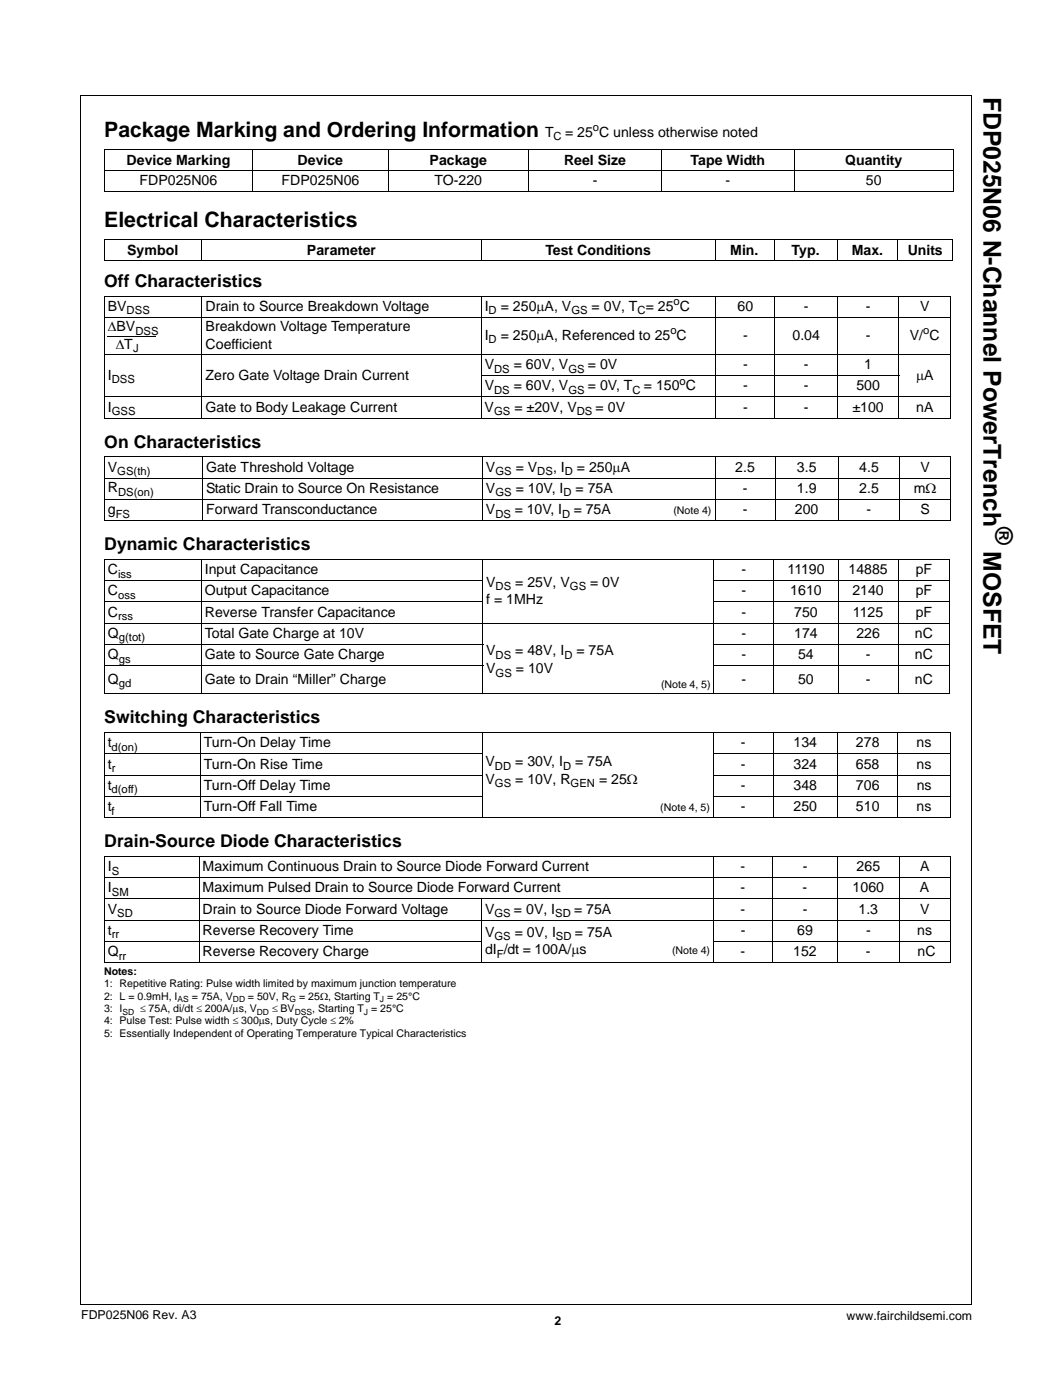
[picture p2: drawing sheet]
<svg xmlns="http://www.w3.org/2000/svg" width="210mm" height="279mm" viewBox="0 0 210 279" stroke-linecap="round" stroke-linejoin="round" font-family="sans-serif">
<defs><g id="words">
<g font-size="4.9">
<text x="196.2" y="19.3" transform="rotate(90 196.2 19.3)">FDP025N06 N-Channel PowerTrench</text>
<text x="196.2" y="110" transform="rotate(90 196.2 110)">MOSFET</text>
</g>
<text font-size="4.8" x="198.6" y="105.1" transform="rotate(90 198.6 105.1)">®</text>
<g font-size="4.2">
<text x="20.8" y="27.3">Package Marking and Ordering Information</text>
<text x="20.8" y="45.3">Electrical Characteristics</text>
</g>
<g font-size="3.5">
<text x="20.8" y="57.2">Off Characteristics</text>
<text x="20.8" y="89.3">On Characteristics</text>
<text x="20.8" y="109.8">Dynamic Characteristics</text>
<text x="20.8" y="144.3">Switching Characteristics</text>
<text x="20.8" y="169">Drain-Source Diode Characteristics</text>
</g>
<g font-size="2.8">
<text x="108.8" y="27.3">T</text>
<text x="112.7" y="27.3">= 25 C unless otherwise noted</text>
<text x="25.3" y="32.9">Device Marking</text>
<text x="59.4" y="32.9">Device</text>
<text x="85.7" y="32.9">Package</text>
<text x="112.5" y="32.9">Reel Size</text>
<text x="137.8" y="32.9">Tape Width</text>
<text x="168.6" y="32.9">Quantity</text>
<text x="27.9" y="37">FDP025N06</text>
<text x="56.2" y="37">FDP025N06</text>
<text x="86.7" y="37">TO-220</text>
<text x="118.3" y="37">-</text>
<text x="144.8" y="37">-</text>
<text x="172.8" y="37">50</text>
<text x="25.4" y="50.9">Symbol</text>
<text x="61.2" y="50.9">Parameter</text>
<text x="108.8" y="50.9">Test Conditions</text>
<text x="145.7" y="50.9">Min.</text>
<text x="158" y="50.9">Typ.</text>
<text x="170" y="50.9">Max.</text>
<text x="181.1" y="50.9">Units</text>
<text x="21.5" y="62">BV</text>
<text x="41" y="62">Drain to Source Breakdown Voltage</text>
<text x="96.7" y="62">I</text>
<text x="99.9" y="62">= 250µA, V</text>
<text x="118" y="62">= 0V, T = 25 C</text>
<text x="147.2" y="62">60</text>
<text x="160.4" y="62">-</text>
<text x="172.8" y="62">-</text>
<text x="183.6" y="62">V</text>
<text x="21.5" y="66.1">∆BV</text>
<text x="23.1" y="69.6">∆T</text>
<text x="41" y="66.1">Breakdown Voltage Temperature</text>
<text x="41" y="69.6">Coefficient</text>
<text x="96.7" y="67.8">I</text>
<text x="99.9" y="67.8">= 250µA, Referenced to 25 C</text>
<text x="148.3" y="67.8">-</text>
<text x="158.1" y="67.8">0.04</text>
<text x="172.8" y="67.8">-</text>
<text x="181.5" y="67.8">V/ C</text>
<text x="21.5" y="75.8">I</text>
<text x="41" y="75.8">Zero Gate Voltage Drain Current</text>
<text x="96.7" y="77.9">V</text>
<text x="96.7" y="73.7">V</text>
<text x="102.5" y="73.7">= 60V, V</text>
<text x="102.5" y="77.9">= 60V, V</text>
<text x="117.3" y="73.7">= 0V</text>
<text x="117.3" y="77.9">= 0V, T</text>
<text x="128.5" y="77.9">= 150 C</text>
<text x="148.3" y="77.9">-</text>
<text x="148.3" y="73.7">-</text>
<text x="160.4" y="77.9">-</text>
<text x="160.4" y="73.7">-</text>
<text x="170.9" y="77.9">500</text>
<text x="172.4" y="73.7">1</text>
<text x="182.8" y="75.8">µA</text>
<text x="21.5" y="82.1">I</text>
<text x="41" y="82.1">Gate to Body Leakage Current</text>
<text x="96.7" y="82.1">V</text>
<text x="102.6" y="82.1">= ±20V, V</text>
<text x="118.9" y="82.1">= 0V</text>
<text x="148.3" y="82.1">-</text>
<text x="160.4" y="82.1">-</text>
<text x="170.1" y="82.1">±100</text>
<text x="182.8" y="82.1">nA</text>
<text x="21.5" y="94.1">V</text>
<text x="41.1" y="94.1">Gate Threshold Voltage</text>
<text x="96.9" y="94.1">V</text>
<text x="102.9" y="94.1">= V</text>
<text x="110.3" y="94.1">, I</text>
<text x="115.1" y="94.1">= 250µA</text>
<text x="146.7" y="94.1">2.5</text>
<text x="159" y="94.1">3.5</text>
<text x="171.4" y="94.1">4.5</text>
<text x="183.6" y="94.1">V</text>
<text x="21.5" y="98.3">R</text>
<text x="41.1" y="98.4">Static Drain to Source On Resistance</text>
<text x="97" y="98.4">V</text>
<text x="102.9" y="98.4">= 10V, I</text>
<text x="114.9" y="98.4">= 75A</text>
<text x="148.2" y="98.4">-</text>
<text x="159" y="98.4">1.9</text>
<text x="171.4" y="98.4">2.5</text>
<text x="182.3" y="98.4">mΩ</text>
<text x="21.5" y="102.6">g</text>
<text x="41.1" y="102.6">Forward Transconductance</text>
<text x="97" y="102.6">V</text>
<text x="102.7" y="102.6">= 10V, I</text>
<text x="114.5" y="102.6">= 75A</text>
<text x="148.2" y="102.6">-</text>
<text x="158.6" y="102.6">200</text>
<text x="172.9" y="102.6">-</text>
<text x="183.6" y="102.6">S</text>
<text x="21.5" y="118.8">C</text>
<text x="21.5" y="114.6">C</text>
<text x="40.9" y="114.6">Input Capacitance</text>
<text x="40.9" y="118.8">Output Capacitance</text>
<text x="97" y="117.1">V</text>
<text x="102.8" y="117.1">= 25V, V</text>
<text x="117.8" y="117.1">= 0V</text>
<text x="147.9" y="118.8">-</text>
<text x="148" y="114.6">-</text>
<text x="157.1" y="114.6">11190</text>
<text x="157.7" y="118.8">1610</text>
<text x="169.3" y="114.6">14885</text>
<text x="170.1" y="118.8">2140</text>
<text x="182.7" y="118.8">pF</text>
<text x="182.7" y="114.6">pF</text>
<text x="21.5" y="123">C</text>
<text x="40.9" y="123">Reverse Transfer Capacitance</text>
<text x="97" y="120.6">f = 1MHz</text>
<text x="147.9" y="123">-</text>
<text x="158.5" y="123">750</text>
<text x="170.2" y="123">1125</text>
<text x="182.7" y="123">pF</text>
<text x="21.5" y="131.5">Q</text>
<text x="21.5" y="127.3">Q</text>
<text x="40.9" y="127.3">Total Gate Charge at 10V</text>
<text x="40.9" y="131.5">Gate to Source Gate Charge</text>
<text x="97" y="130.8">V</text>
<text x="102.8" y="130.8">= 48V, I</text>
<text x="115" y="130.8">= 75A</text>
<text x="147.9" y="131.5">-</text>
<text x="148" y="127.3">-</text>
<text x="158.5" y="127.3">174</text>
<text x="159.2" y="131.5">54</text>
<text x="170.9" y="127.3">226</text>
<text x="172.8" y="131.5">-</text>
<text x="182.6" y="131.5">nC</text>
<text x="182.6" y="127.3">nC</text>
<text x="21.5" y="136.5">Q</text>
<text x="40.9" y="136.5">Gate to Drain “Miller” Charge</text>
<text x="97" y="134.4">V</text>
<text x="102.9" y="134.4">= 10V</text>
<text x="147.9" y="136.5">-</text>
<text x="159.3" y="136.5">50</text>
<text x="172.8" y="136.5">-</text>
<text x="182.6" y="136.5">nC</text>
<text x="21.5" y="149.2">t</text>
<text x="40.7" y="149.2">Turn-On Delay Time</text>
<text x="147.8" y="149.2">-</text>
<text x="158.3" y="149.2">134</text>
<text x="170.8" y="149.2">278</text>
<text x="182.9" y="149.2">ns</text>
<text x="21.5" y="153.4">t</text>
<text x="40.7" y="153.4">Turn-On Rise Time</text>
<text x="96.9" y="152.9">V</text>
<text x="102.8" y="152.9">= 30V, I</text>
<text x="114.7" y="152.9">= 75A</text>
<text x="147.8" y="153.4">-</text>
<text x="158.3" y="153.4">324</text>
<text x="170.8" y="153.4">658</text>
<text x="182.9" y="153.4">ns</text>
<text x="21.5" y="157.6">t</text>
<text x="21.5" y="161.9">t</text>
<text x="40.7" y="157.6">Turn-Off Delay Time</text>
<text x="40.7" y="161.9">Turn-Off Fall Time</text>
<text x="96.9" y="156.4">V</text>
<text x="102.8" y="156.4">= 10V, R</text>
<text x="119.5" y="156.4">= 25Ω</text>
<text x="147.8" y="161.9">-</text>
<text x="147.8" y="157.6">-</text>
<text x="158.3" y="161.9">250</text>
<text x="158.4" y="157.6">348</text>
<text x="170.8" y="161.9">510</text>
<text x="170.8" y="157.6">706</text>
<text x="182.9" y="161.9">ns</text>
<text x="182.9" y="157.6">ns</text>
<text x="21.5" y="173.8">I</text>
<text x="40.4" y="173.8">Maximum Continuous Drain to Source Diode Forward Current</text>
<text x="147.8" y="173.8">-</text>
<text x="160.2" y="173.8">-</text>
<text x="170.9" y="173.8">265</text>
<text x="183.6" y="173.8">A</text>
<text x="21.5" y="178.1">I</text>
<text x="40.4" y="178.1">Maximum Pulsed Drain to Source Diode Forward Current</text>
<text x="147.8" y="178.1">-</text>
<text x="160.2" y="178.1">-</text>
<text x="170.1" y="178.1">1060</text>
<text x="183.6" y="178.1">A</text>
<text x="21.5" y="182.3">V</text>
<text x="40.4" y="182.3">Drain to Source Diode Forward Voltage</text>
<text x="96.8" y="182.3">V</text>
<text x="102.6" y="182.3">= 0V, I</text>
<text x="114.5" y="182.3">= 75A</text>
<text x="147.8" y="182.3">-</text>
<text x="160.2" y="182.3">-</text>
<text x="171.3" y="182.3">1.3</text>
<text x="183.6" y="182.3">V</text>
<text x="21.5" y="186.5">t</text>
<text x="21.5" y="190.8">Q</text>
<text x="40.4" y="186.5">Reverse Recovery Time</text>
<text x="40.4" y="190.8">Reverse Recovery Charge</text>
<text x="96.8" y="186.9">V</text>
<text x="96.8" y="190.4">dI /dt = 100A/µs</text>
<text x="102.7" y="186.9">= 0V, I</text>
<text x="114.7" y="186.9">= 75A</text>
<text x="147.8" y="190.8">-</text>
<text x="147.8" y="186.5">-</text>
<text x="158.3" y="190.8">152</text>
<text x="159.1" y="186.5">69</text>
<text x="172.8" y="190.8">-</text>
<text x="172.8" y="186.5">-</text>
<text x="183" y="186.5">ns</text>
<text x="183.1" y="190.8">nC</text>
</g>
<g font-size="2.5">
<text x="16.2" y="263.3">FDP025N06 Rev. A3</text>
<text x="168.9" y="263.3">www.fairchildsemi.com</text>
<text x="110.7" y="264.4">2</text>
</g>
<g font-size="2.2">
<text x="110.5" y="28">C</text>
<text x="118.3" y="26.2">o</text>
<text x="25.3" y="62.7">DSS</text>
<text x="97.5" y="62.7">D</text>
<text x="114" y="62.7">GS</text>
<text x="127.2" y="62.7">C</text>
<text x="134.4" y="60.9">o</text>
<text x="26.5" y="70.3">J</text>
<text x="27" y="66.8">DSS</text>
<text x="97.5" y="68.5">D</text>
<text x="133.8" y="66.7">o</text>
<text x="184.2" y="66.7">o</text>
<text x="22.3" y="76.5">DSS</text>
<text x="98.6" y="74.4">DS</text>
<text x="113.4" y="74.4">GS</text>
<text x="135.6" y="76.8">o</text>
<text x="22.3" y="82.8">GSS</text>
<text x="98.6" y="78.6">DS</text>
<text x="98.6" y="82.8">GS</text>
<text x="113.4" y="78.6">GS</text>
<text x="115.1" y="82.8">DS</text>
<text x="126.2" y="78.6">C</text>
<text x="23.4" y="94.8">GS(th)</text>
<text x="98.8" y="94.8">GS</text>
<text x="107.2" y="94.8">DS</text>
<text x="112.7" y="94.8">D</text>
<text x="23.6" y="99">DS(on)</text>
<text x="98.8" y="99.1">GS</text>
<text x="112.4" y="99.1">D</text>
<text x="23.1" y="103.3">FS</text>
<text x="98.8" y="103.3">DS</text>
<text x="112.1" y="103.3">D</text>
<text x="23.6" y="115.3">iss</text>
<text x="23.6" y="119.5">oss</text>
<text x="98.9" y="117.8">DS</text>
<text x="113.7" y="117.8">GS</text>
<text x="23.6" y="123.8">rss</text>
<text x="23.7" y="128">g(tot)</text>
<text x="98.9" y="131.5">DS</text>
<text x="112.6" y="131.5">D</text>
<text x="23.7" y="132.2">gs</text>
<text x="23.7" y="137.2">gd</text>
<text x="98.9" y="135.1">GS</text>
<text x="22.3" y="149.9">d(on)</text>
<text x="22.3" y="154.1">r</text>
<text x="98.8" y="153.6">DD</text>
<text x="112.4" y="153.6">D</text>
<text x="22.3" y="158.3">d(off)</text>
<text x="98.8" y="157.1">GS</text>
<text x="113.9" y="157.1">GEN</text>
<text x="22.3" y="162.6">f</text>
<text x="22.3" y="174.6">S</text>
<text x="22.3" y="178.8">SM</text>
<text x="23.4" y="183">SD</text>
<text x="98.7" y="183">GS</text>
<text x="110.8" y="183">SD</text>
<text x="22.3" y="187.3">rr</text>
<text x="23.7" y="191.5">rr</text>
<text x="98.7" y="187.6">GS</text>
<text x="99.1" y="191.1">F</text>
<text x="110.9" y="187.6">SD</text>
</g>
<g font-size="2.1">
<text x="134.4" y="102.6">(Note 4)</text>
<text x="131.9" y="137.4">(Note 4, 5)</text>
<text x="131.7" y="161.9">(Note 4, 5)</text>
<text x="134.1" y="190.4">(Note 4)</text>
<text x="20.8" y="194.5">Notes:</text>
<text x="20.8" y="197">1: Repetitive Rating: Pulse width limited by maximum junction temperature</text>
<text x="20.8" y="199.5">2: L = 0.9mH, I</text>
<text x="20.8" y="202">3: I</text>
<text x="28" y="202">≤ 75A, di/dt ≤ 200A/µs, V</text>
<text x="38.3" y="199.5">= 75A, V</text>
<text x="49.5" y="199.5">= 50V, R</text>
<text x="54.3" y="202">≤ BV</text>
<text x="59.7" y="199.5">= 25Ω, Starting T = 25°C</text>
<text x="62.3" y="202">, Starting T = 25°C</text>
<text x="20.8" y="204.4">4: Pulse Test: Pulse width ≤ 300µs, Duty Cycle ≤ 2%</text>
<text x="20.8" y="206.9">5: Essentially Independent of Operating Temperature Typical Characteristics</text>
</g>
<g font-size="1.7">
<text x="24.4" y="202.5">SD</text>
<text x="35.4" y="200">AS</text>
<text x="46.5" y="200">DD</text>
<text x="51.3" y="202.5">DD</text>
<text x="57.8" y="200">G</text>
<text x="58.8" y="202.5">DSS</text>
<text x="72.6" y="202.5">J</text>
<text x="75.8" y="200">J</text>
</g>
</g></defs>
<g fill="none" stroke="#000" stroke-width=".2">
<path d="M16 19h178M16 19v241.4M193.9 19v241.4M20.8 29.8l169.4 .1v8.3M20.8 34h169.5M20.8 38.3h169.5M20.8 29.9v8.3M50.4 29.8v8.5M77.4 29.8v8.5M105.5 29.8v8.5M132 29.8v8.5M158.5 29.8v8.5"/>
<path d="M20.8 47.8h169.3M20.8 52h169.3M20.8 59.1h169M20.8 47.8v4.2M20.8 59.1v24.3M40.2 47.8v4.3M40.3 59v24.5M96 59v24.5M96.1 47.8v4.3M142.7 47.8v4.3M142.8 59v24.5M154.5 47.8v4.3"/>
<path d="M154.6 59v24.5M167.1 47.8v4.3M167.1 59v24.5M179.1 47.8v4.3M179.3 59v24.5M189.7 59.1v24.3M190.1 47.8v4.2M20.8 63.3h169M20.8 70.7h169M20.8 79.2h169M21.5 67.2h9.5M96 75h83.4"/>
<path d="M20.8 83.4h169M20.8 91.2h168.9M20.8 95.4h168.9M20.8 99.7h168.9M20.8 91.2v12.7M40.4 91.2v12.7M96.3 91.2v12.7M142.7 91.2v12.7M154.6 91.2v12.7M167.3 91.2v12.7M179.5 91.2v12.7M189.6 91.2v12.7"/>
<path d="M20.8 103.9h168.9M20.8 111.6h168.7M20.8 115.9h75.6M20.8 111.7v26.7M40.2 111.6v26.9M96.3 111.6v26.9M142.4 115.9h47.1M142.5 111.6v26.9M154.4 111.6v26.9M167.2 111.6v26.9M179.2 111.6v26.9M189.5 111.7v26.7"/>
<path d="M20.8 120.1h75.6M20.8 124.3h168.7M20.8 128.6h75.6M20.8 132.8h75.6M20.8 138.5h75.4M96.4 138.5h46M142.4 128.6h47.1M142.4 132.8h47.1M142.4 120.1h47.1M142.5 138.5h47M20.8 146.2h168.9M20.8 150.5h75.4"/>
<path d="M20.8 154.7h75.4M20.8 158.9h75.4M20.8 146.3v16.8M40 146.2v17M96.2 146.2v17M142.3 150.5h47.4M142.3 154.7h47.4M142.3 158.9h47.4M142.3 146.2v17M154.3 146.2v17M167.1 146.2v17M179.2 146.2v17"/>
<path d="M189.6 146.3v16.8M20.8 163.2h168.9M20.8 170.9h168.9M20.8 175.2h168.9M20.8 179.4h168.9M20.8 171v21M39.7 170.9v21.2M96.1 179.3v12.8M142.4 170.9v21.2M154.1 170.9v21.2M167.2 170.9v21.2M179.4 170.9v21.2"/>
<path d="M189.6 171v21M20.8 183.6h168.9M20.8 187.9h75.3M20.8 192.1h168.9M142.3 187.9h47.4M16 260.4h177.9"/>
</g>
<path d="M21.4 67.2l.1 .1z" fill="#000"/>
<use href="#words"/>
</svg>
